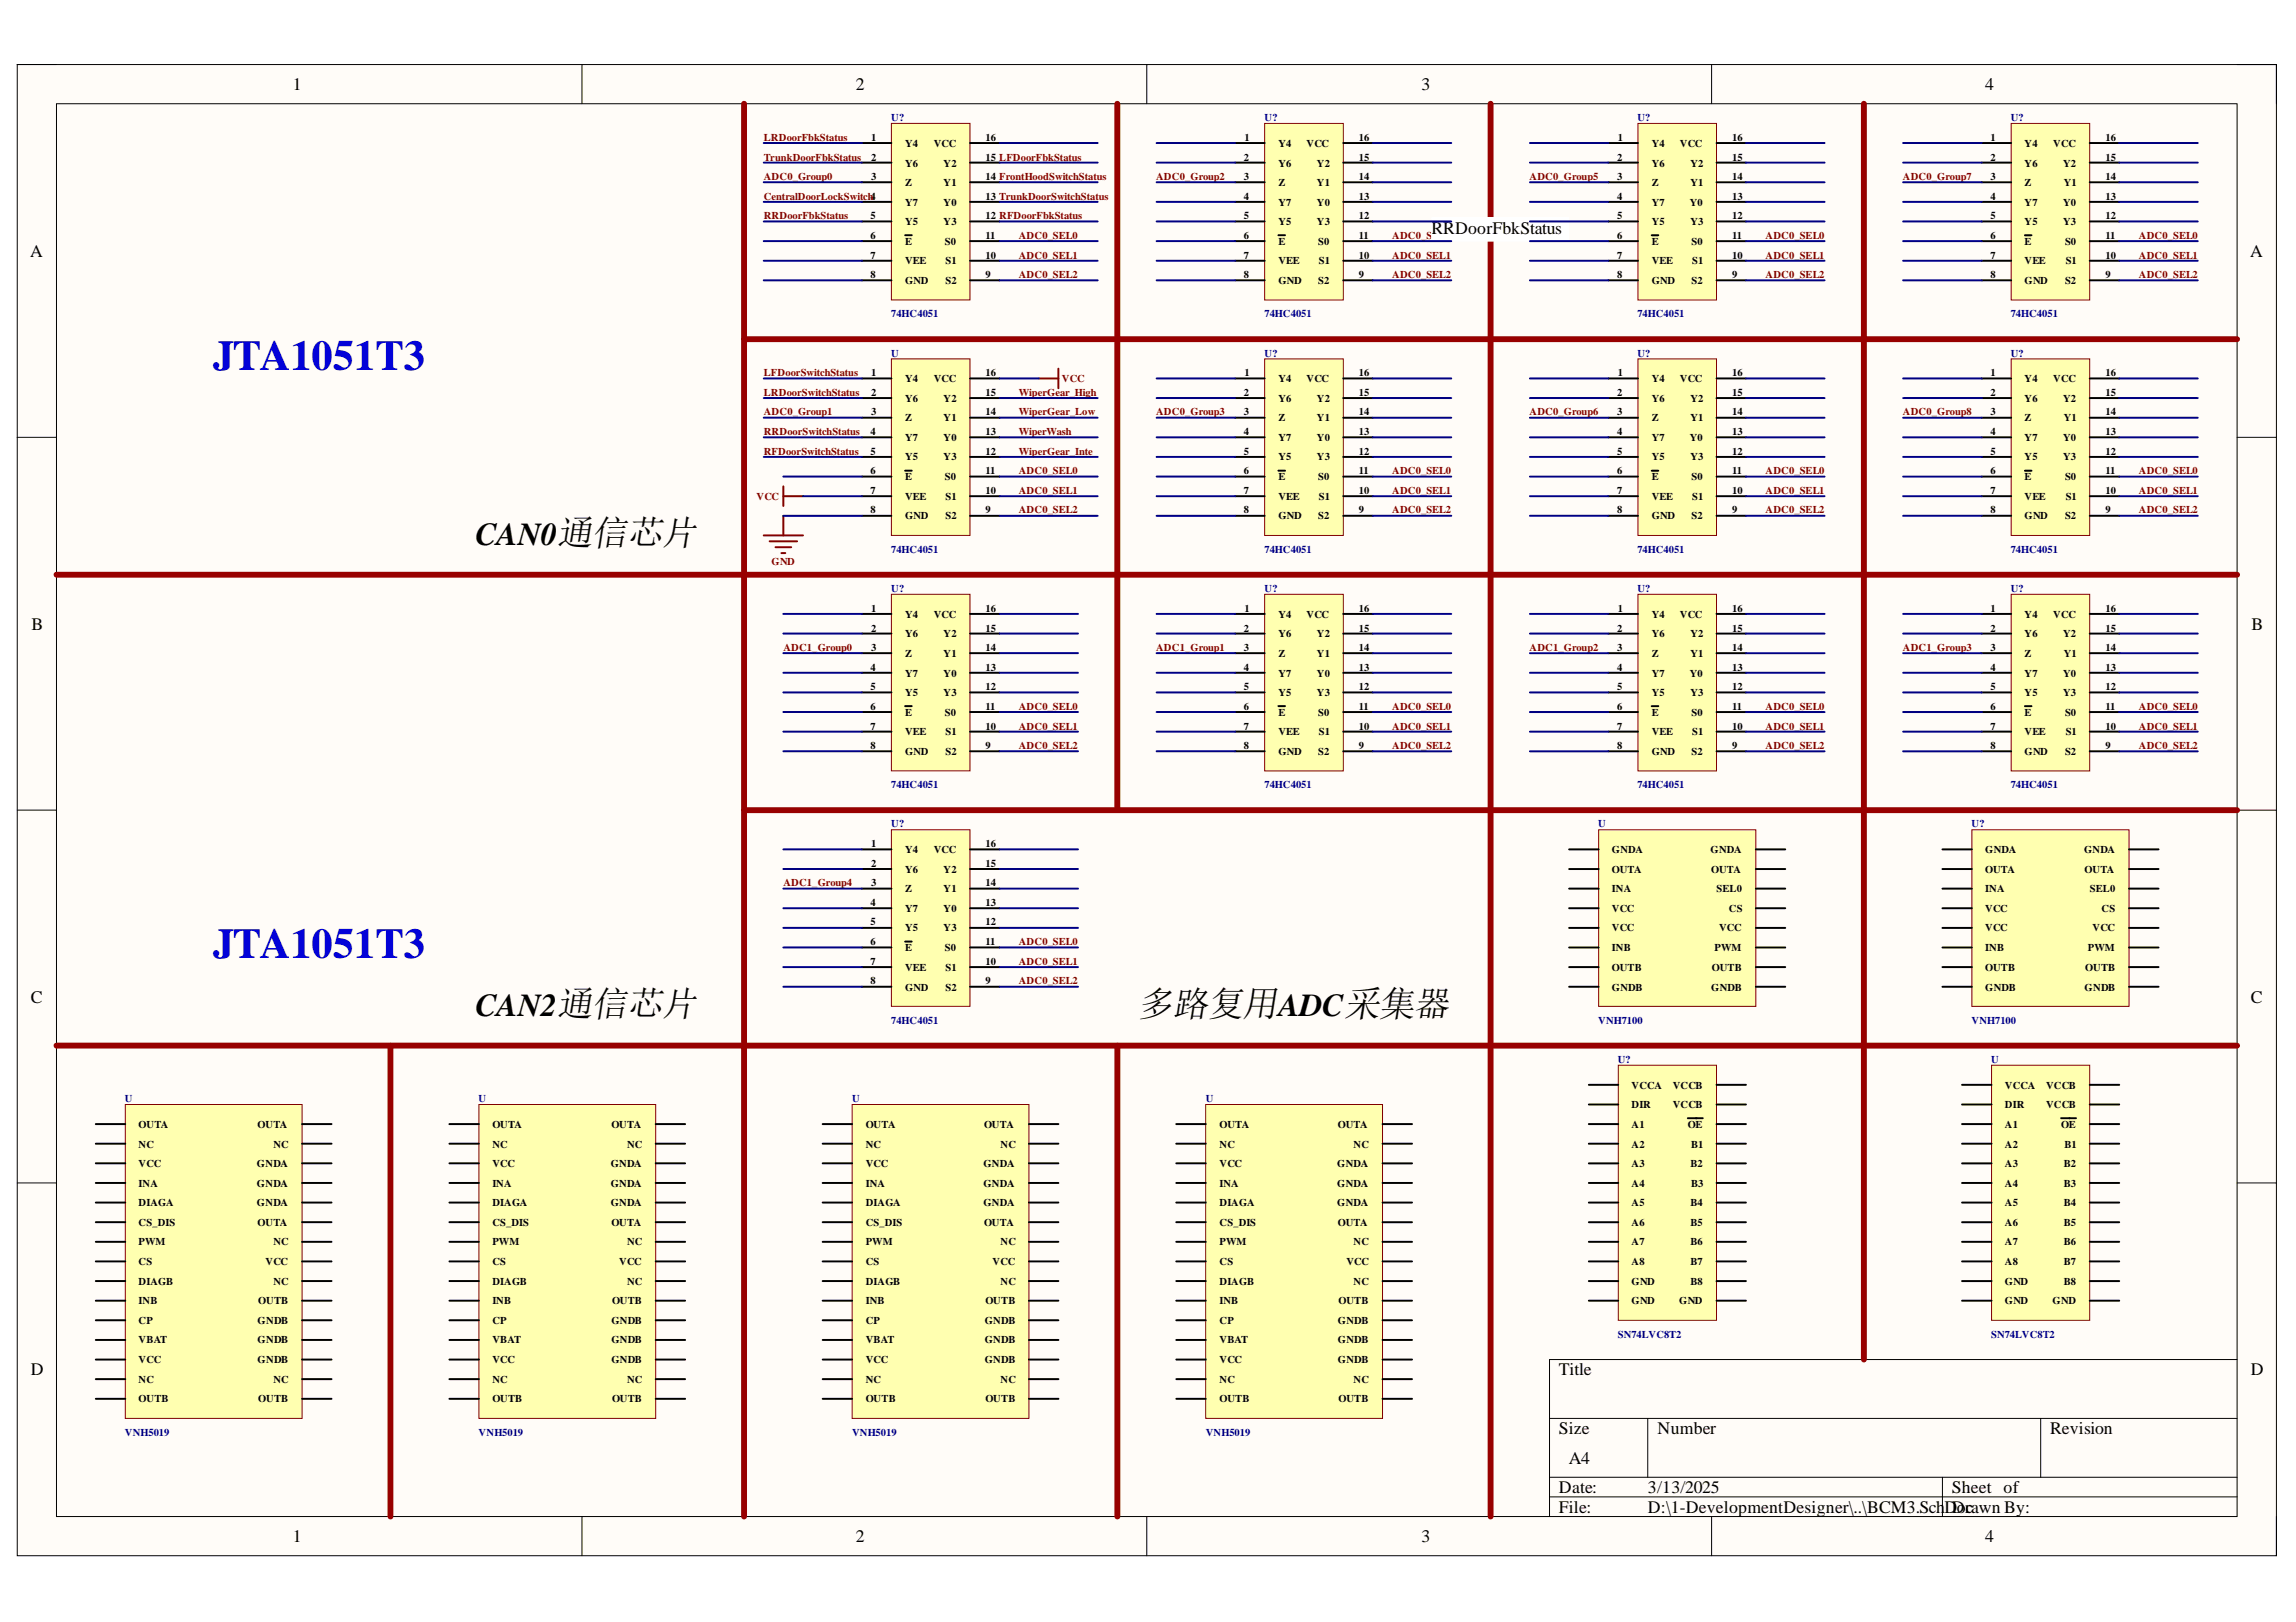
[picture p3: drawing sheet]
<svg xmlns="http://www.w3.org/2000/svg" width="297mm" height="210mm" viewBox="0 0 297 210" stroke-linecap="round" stroke-linejoin="round" font-family="sans-serif">
<defs><g id="words">
<g font-size="5.5" fill="#00f">
<text x="27.6" y="47.8">JTA1051T3</text>
<text x="27.6" y="124">JTA1051T3</text>
</g>
<text font-size="4.6" x="147.2" y="131.5">多路复用ADC采集器</text>
<g font-size="4.1">
<text x="61.5" y="70.6">CAN0通信芯片</text>
<text x="61.5" y="131.5">CAN2通信芯片</text>
</g>
<g font-size="2.3">
<text x="37.9" y="11.7">1</text>
<text x="110.7" y="11.7">2</text>
<text x="183.9" y="11.7">3</text>
<text x="256.8" y="11.7">4</text>
<text x="3.9" y="33.3">A</text>
<text x="185.2" y="30.3">RRDoorFbkStatus</text>
<text x="291.1" y="33.3">A</text>
<text x="4.1" y="81.5">B</text>
<text x="291.3" y="81.5">B</text>
<text x="4" y="129.7">C</text>
<text x="291.2" y="129.7">C</text>
<text x="4" y="178">D</text>
<text x="201.7" y="178">Title</text>
<text x="291.2" y="178">D</text>
<text x="201.7" y="185.6">Size</text>
<text x="214.5" y="185.6">Number</text>
<text x="265.2" y="185.6">Revision</text>
<text x="202.9" y="189.4">A4</text>
<text x="201.7" y="193.2">Date:</text>
<text x="201.7" y="195.7">File:</text>
<text x="213.2" y="193.2">3/13/2025</text>
<text x="213.2" y="195.7">D:\1-DevelopmentDesigner\..\BCM3.Sch</text>
<text x="251.6" y="195.7">DDorawn By:</text>
<text x="252.5" y="193.2">Sheet of</text>
<text x="254.3" y="195.7">c</text>
<text x="37.9" y="199.6">1</text>
<text x="110.7" y="199.6">2</text>
<text x="183.9" y="199.6">3</text>
<text x="256.8" y="199.6">4</text>
</g>
<g font-size="1.4" fill="#000080">
<text x="115.3" y="15.7">U?</text>
<text x="163.6" y="15.7">U?</text>
<text x="211.8" y="15.7">U?</text>
<text x="260.1" y="15.7">U?</text>
<text x="115.3" y="41.1">74HC4051</text>
<text x="163.6" y="41.1">74HC4051</text>
<text x="211.8" y="41.1">74HC4051</text>
<text x="260.1" y="41.1">74HC4051</text>
<text x="115.3" y="46.1">U</text>
<text x="163.6" y="46.1">U?</text>
<text x="211.8" y="46.1">U?</text>
<text x="260.1" y="46.1">U?</text>
<text x="115.3" y="71.6">74HC4051</text>
<text x="163.6" y="71.6">74HC4051</text>
<text x="211.8" y="71.6">74HC4051</text>
<text x="260.1" y="71.6">74HC4051</text>
<text x="115.3" y="76.7">U?</text>
<text x="163.6" y="76.7">U?</text>
<text x="211.8" y="76.7">U?</text>
<text x="260.1" y="76.7">U?</text>
<text x="115.3" y="102">74HC4051</text>
<text x="115.3" y="107.1">U?</text>
<text x="163.6" y="102">74HC4051</text>
<text x="206.8" y="107.1">U</text>
<text x="211.8" y="102">74HC4051</text>
<text x="255.1" y="107.1">U?</text>
<text x="260.1" y="102">74HC4051</text>
<text x="115.3" y="132.5">74HC4051</text>
<text x="206.8" y="132.5">VNH7100</text>
<text x="209.3" y="137.6">U?</text>
<text x="255.1" y="132.5">VNH7100</text>
<text x="257.6" y="137.6">U</text>
<text x="16.2" y="142.7">U</text>
<text x="61.9" y="142.7">U</text>
<text x="110.2" y="142.7">U</text>
<text x="156" y="142.7">U</text>
<text x="209.3" y="173.1">SN74LVC8T2</text>
<text x="257.6" y="173.1">SN74LVC8T2</text>
<text x="16.2" y="185.8">VNH5019</text>
<text x="61.9" y="185.8">VNH5019</text>
<text x="110.2" y="185.8">VNH5019</text>
<text x="156" y="185.8">VNH5019</text>
</g>
<g font-size="1.4" fill="#800000">
<text x="98.8" y="23.3">ADC0_Group0</text>
<text x="98.8" y="18.3">LRDoorFbkStatus</text>
<text x="98.8" y="20.8">TrunkDoorFbkStatus</text>
<text x="149.6" y="23.3">ADC0_Group2</text>
<text x="197.9" y="23.3">ADC0_Group5</text>
<text x="246.2" y="23.3">ADC0_Group7</text>
<text x="98.8" y="28.4">RRDoorFbkStatus</text>
<text x="98.8" y="25.9">CentralDoorLockSwitch4</text>
<text x="131.8" y="30.9">ADC0_SEL0</text>
<text x="131.8" y="33.5">ADC0_SEL1</text>
<text x="180.1" y="30.9">ADC0_SEL0</text>
<text x="180.1" y="33.5">ADC0_SEL1</text>
<text x="228.4" y="30.9">ADC0_SEL0</text>
<text x="228.4" y="33.5">ADC0_SEL1</text>
<text x="276.7" y="30.9">ADC0_SEL0</text>
<text x="276.7" y="33.5">ADC0_SEL1</text>
<text x="131.8" y="36">ADC0_SEL2</text>
<text x="180.1" y="36">ADC0_SEL2</text>
<text x="228.4" y="36">ADC0_SEL2</text>
<text x="276.7" y="36">ADC0_SEL2</text>
<text x="98.8" y="53.8">ADC0_Group1</text>
<text x="98.8" y="48.7">LFDoorSwitchStatus</text>
<text x="98.8" y="51.2">LRDoorSwitchStatus</text>
<text x="131.8" y="53.8">WiperGear_Low</text>
<text x="131.8" y="51.2">WiperGear_High</text>
<text x="137.4" y="49.4">VCC</text>
<text x="149.6" y="53.8">ADC0_Group3</text>
<text x="197.9" y="53.8">ADC0_Group6</text>
<text x="246.2" y="53.8">ADC0_Group8</text>
<text x="98.8" y="58.8">RFDoorSwitchStatus</text>
<text x="98.8" y="56.3">RRDoorSwitchStatus</text>
<text x="131.8" y="56.3">WiperWash</text>
<text x="131.8" y="58.8">WiperGear_Inte</text>
<text x="97.9" y="64.7">VCC</text>
<text x="131.8" y="61.4">ADC0_SEL0</text>
<text x="131.8" y="63.9">ADC0_SEL1</text>
<text x="180.1" y="61.4">ADC0_SEL0</text>
<text x="180.1" y="63.9">ADC0_SEL1</text>
<text x="228.4" y="61.4">ADC0_SEL0</text>
<text x="228.4" y="63.9">ADC0_SEL1</text>
<text x="276.7" y="61.4">ADC0_SEL0</text>
<text x="276.7" y="63.9">ADC0_SEL1</text>
<text x="131.8" y="66.4">ADC0_SEL2</text>
<text x="180.1" y="66.4">ADC0_SEL2</text>
<text x="228.4" y="66.4">ADC0_SEL2</text>
<text x="276.7" y="66.4">ADC0_SEL2</text>
<text x="99.8" y="73.1">GND</text>
<text x="101.3" y="84.3">ADC1_Group0</text>
<text x="149.6" y="84.3">ADC1_Group1</text>
<text x="197.9" y="84.3">ADC1_Group2</text>
<text x="246.2" y="84.3">ADC1_Group3</text>
<text x="131.8" y="91.9">ADC0_SEL0</text>
<text x="131.8" y="94.4">ADC0_SEL1</text>
<text x="180.1" y="91.9">ADC0_SEL0</text>
<text x="180.1" y="94.4">ADC0_SEL1</text>
<text x="228.4" y="91.9">ADC0_SEL0</text>
<text x="228.4" y="94.4">ADC0_SEL1</text>
<text x="276.7" y="91.9">ADC0_SEL0</text>
<text x="276.7" y="94.4">ADC0_SEL1</text>
<text x="131.8" y="96.9">ADC0_SEL2</text>
<text x="180.1" y="96.9">ADC0_SEL2</text>
<text x="228.4" y="96.9">ADC0_SEL2</text>
<text x="276.7" y="96.9">ADC0_SEL2</text>
<text x="101.3" y="114.7">ADC1_Group4</text>
<text x="131.8" y="122.3">ADC0_SEL0</text>
<text x="131.8" y="124.8">ADC0_SEL1</text>
<text x="131.8" y="127.4">ADC0_SEL2</text>
</g>
<g font-size="1.4">
<text x="112.7" y="18.3">1</text>
<text x="112.7" y="20.8">2</text>
<text x="112.7" y="23.3">3</text>
<text x="117.1" y="19">Y4</text>
<text x="117.1" y="21.6">Y6</text>
<text x="120.8" y="19">VCC</text>
<text x="122.1" y="21.6">Y2</text>
<text x="127.5" y="23.3">14 FrontHoodSwitchStatus</text>
<text x="127.5" y="20.8">15 LFDoorFbkStatus</text>
<text x="127.5" y="18.3">16</text>
<text x="160.9" y="20.8">2</text>
<text x="160.9" y="23.3">3</text>
<text x="161" y="18.3">1</text>
<text x="165.4" y="19">Y4</text>
<text x="165.4" y="21.6">Y6</text>
<text x="169" y="19">VCC</text>
<text x="170.4" y="21.6">Y2</text>
<text x="175.8" y="23.3">14</text>
<text x="175.8" y="20.8">15</text>
<text x="175.8" y="18.3">16</text>
<text x="209.2" y="20.8">2</text>
<text x="209.2" y="23.3">3</text>
<text x="209.3" y="18.3">1</text>
<text x="213.7" y="19">Y4</text>
<text x="213.7" y="21.6">Y6</text>
<text x="217.3" y="19">VCC</text>
<text x="218.7" y="21.6">Y2</text>
<text x="224.1" y="23.3">14</text>
<text x="224.1" y="20.8">15</text>
<text x="224.1" y="18.3">16</text>
<text x="257.5" y="18.3">1</text>
<text x="257.5" y="20.8">2</text>
<text x="257.5" y="23.3">3</text>
<text x="261.9" y="19">Y4</text>
<text x="261.9" y="21.6">Y6</text>
<text x="265.6" y="19">VCC</text>
<text x="266.9" y="21.6">Y2</text>
<text x="272.4" y="23.3">14</text>
<text x="272.4" y="20.8">15</text>
<text x="272.4" y="18.3">16</text>
<text x="112.6" y="28.4">5</text>
<text x="117.1" y="24.1">Z</text>
<text x="117.1" y="26.6">Y7</text>
<text x="117.1" y="29.2">Y5</text>
<text x="122.1" y="29.2">Y3</text>
<text x="122.1" y="26.6">Y0</text>
<text x="122.1" y="24.1">Y1</text>
<text x="127.5" y="28.4">12 RFDoorFbkStatus</text>
<text x="127.5" y="25.9">13 TrunkDoorSwitchStatus</text>
<text x="160.9" y="25.9">4</text>
<text x="160.9" y="28.4">5</text>
<text x="165.4" y="24.1">Z</text>
<text x="165.4" y="26.6">Y7</text>
<text x="165.4" y="29.2">Y5</text>
<text x="170.4" y="29.2">Y3</text>
<text x="170.4" y="26.6">Y0</text>
<text x="170.4" y="24.1">Y1</text>
<text x="175.8" y="28.4">12</text>
<text x="175.8" y="25.9">13</text>
<text x="209.2" y="25.9">4</text>
<text x="209.2" y="28.4">5</text>
<text x="213.7" y="24.1">Z</text>
<text x="213.7" y="26.6">Y7</text>
<text x="213.7" y="29.2">Y5</text>
<text x="218.6" y="26.6">Y0</text>
<text x="218.7" y="29.2">Y3</text>
<text x="218.7" y="24.1">Y1</text>
<text x="224.1" y="28.4">12</text>
<text x="224.1" y="25.9">13</text>
<text x="257.5" y="25.9">4</text>
<text x="257.5" y="28.4">5</text>
<text x="261.9" y="24.1">Z</text>
<text x="261.9" y="26.6">Y7</text>
<text x="261.9" y="29.2">Y5</text>
<text x="266.9" y="29.2">Y3</text>
<text x="266.9" y="26.6">Y0</text>
<text x="267" y="24.1">Y1</text>
<text x="272.4" y="28.4">12</text>
<text x="272.4" y="25.9">13</text>
<text x="112.6" y="30.9">6</text>
<text x="112.6" y="33.5">7</text>
<text x="117.1" y="31.7">E</text>
<text x="117.1" y="34.2">VEE</text>
<text x="122.2" y="31.7">S0</text>
<text x="122.3" y="34.2">S1</text>
<text x="127.5" y="33.5">10</text>
<text x="127.5" y="30.9">11</text>
<text x="160.9" y="30.9">6</text>
<text x="160.9" y="33.5">7</text>
<text x="165.4" y="31.7">E</text>
<text x="165.4" y="34.2">VEE</text>
<text x="170.5" y="31.7">S0</text>
<text x="170.6" y="34.2">S1</text>
<text x="175.8" y="33.5">10</text>
<text x="175.8" y="30.9">11</text>
<text x="209.2" y="30.9">6</text>
<text x="209.2" y="33.5">7</text>
<text x="213.7" y="31.7">E</text>
<text x="213.7" y="34.2">VEE</text>
<text x="218.9" y="31.7">S0</text>
<text x="218.9" y="34.2">S1</text>
<text x="224.1" y="33.5">10</text>
<text x="224.1" y="30.9">11</text>
<text x="257.5" y="30.9">6</text>
<text x="257.5" y="33.5">7</text>
<text x="261.9" y="31.7">E</text>
<text x="261.9" y="34.2">VEE</text>
<text x="267.2" y="31.7">S0</text>
<text x="267.2" y="34.2">S1</text>
<text x="272.4" y="33.5">10</text>
<text x="272.4" y="30.9">11</text>
<text x="112.6" y="36">8</text>
<text x="117.1" y="36.8">GND</text>
<text x="122.3" y="36.8">S2</text>
<text x="127.5" y="36">9</text>
<text x="160.9" y="36">8</text>
<text x="165.4" y="36.8">GND</text>
<text x="170.5" y="36.8">S2</text>
<text x="175.8" y="36">9</text>
<text x="209.2" y="36">8</text>
<text x="213.7" y="36.8">GND</text>
<text x="218.9" y="36.8">S2</text>
<text x="224.1" y="36">9</text>
<text x="257.5" y="36">8</text>
<text x="261.9" y="36.8">GND</text>
<text x="267.2" y="36.8">S2</text>
<text x="272.4" y="36">9</text>
<text x="112.7" y="48.7">1</text>
<text x="112.7" y="51.2">2</text>
<text x="112.7" y="53.8">3</text>
<text x="117.1" y="49.4">Y4</text>
<text x="117.1" y="52">Y6</text>
<text x="120.8" y="49.4">VCC</text>
<text x="122.1" y="52">Y2</text>
<text x="127.5" y="53.8">14</text>
<text x="127.5" y="51.2">15</text>
<text x="127.5" y="48.7">16</text>
<text x="160.9" y="51.2">2</text>
<text x="160.9" y="53.8">3</text>
<text x="161" y="48.7">1</text>
<text x="165.4" y="49.4">Y4</text>
<text x="165.4" y="52">Y6</text>
<text x="169" y="49.4">VCC</text>
<text x="170.4" y="52">Y2</text>
<text x="175.8" y="53.8">14</text>
<text x="175.8" y="51.2">15</text>
<text x="175.8" y="48.7">16</text>
<text x="209.2" y="51.2">2</text>
<text x="209.2" y="53.8">3</text>
<text x="209.3" y="48.7">1</text>
<text x="213.7" y="49.4">Y4</text>
<text x="213.7" y="52">Y6</text>
<text x="217.3" y="49.4">VCC</text>
<text x="218.7" y="52">Y2</text>
<text x="224.1" y="53.8">14</text>
<text x="224.1" y="51.2">15</text>
<text x="224.1" y="48.7">16</text>
<text x="257.5" y="48.7">1</text>
<text x="257.5" y="51.2">2</text>
<text x="257.5" y="53.8">3</text>
<text x="261.9" y="49.4">Y4</text>
<text x="261.9" y="52">Y6</text>
<text x="265.6" y="49.4">VCC</text>
<text x="266.9" y="52">Y2</text>
<text x="272.4" y="53.8">14</text>
<text x="272.4" y="51.2">15</text>
<text x="272.4" y="48.7">16</text>
<text x="112.6" y="56.3">4</text>
<text x="112.6" y="58.8">5</text>
<text x="117.1" y="54.5">Z</text>
<text x="117.1" y="57">Y7</text>
<text x="117.1" y="59.6">Y5</text>
<text x="122.1" y="59.6">Y3</text>
<text x="122.1" y="57">Y0</text>
<text x="122.1" y="54.5">Y1</text>
<text x="127.5" y="58.8">12</text>
<text x="127.5" y="56.3">13</text>
<text x="160.9" y="56.3">4</text>
<text x="160.9" y="58.8">5</text>
<text x="165.4" y="54.5">Z</text>
<text x="165.4" y="57">Y7</text>
<text x="165.4" y="59.6">Y5</text>
<text x="170.4" y="59.6">Y3</text>
<text x="170.4" y="57">Y0</text>
<text x="170.4" y="54.5">Y1</text>
<text x="175.8" y="58.8">12</text>
<text x="175.8" y="56.3">13</text>
<text x="209.2" y="56.3">4</text>
<text x="209.2" y="58.8">5</text>
<text x="213.7" y="54.5">Z</text>
<text x="213.7" y="57">Y7</text>
<text x="213.7" y="59.6">Y5</text>
<text x="218.6" y="57">Y0</text>
<text x="218.7" y="59.6">Y3</text>
<text x="218.7" y="54.5">Y1</text>
<text x="224.1" y="58.8">12</text>
<text x="224.1" y="56.3">13</text>
<text x="257.5" y="56.3">4</text>
<text x="257.5" y="58.8">5</text>
<text x="261.9" y="54.5">Z</text>
<text x="261.9" y="57">Y7</text>
<text x="261.9" y="59.6">Y5</text>
<text x="266.9" y="59.6">Y3</text>
<text x="266.9" y="57">Y0</text>
<text x="267" y="54.5">Y1</text>
<text x="272.4" y="58.8">12</text>
<text x="272.4" y="56.3">13</text>
<text x="112.6" y="61.4">6</text>
<text x="112.6" y="63.9">7</text>
<text x="117.1" y="62.1">E</text>
<text x="117.1" y="64.7">VEE</text>
<text x="122.2" y="62.1">S0</text>
<text x="122.3" y="64.7">S1</text>
<text x="127.5" y="63.9">10</text>
<text x="127.5" y="61.4">11</text>
<text x="160.9" y="61.4">6</text>
<text x="160.9" y="63.9">7</text>
<text x="165.4" y="62.1">E</text>
<text x="165.4" y="64.7">VEE</text>
<text x="170.5" y="62.1">S0</text>
<text x="170.6" y="64.7">S1</text>
<text x="175.8" y="63.9">10</text>
<text x="175.8" y="61.4">11</text>
<text x="209.2" y="61.4">6</text>
<text x="209.2" y="63.9">7</text>
<text x="213.7" y="62.1">E</text>
<text x="213.7" y="64.7">VEE</text>
<text x="218.9" y="62.1">S0</text>
<text x="218.9" y="64.7">S1</text>
<text x="224.1" y="63.9">10</text>
<text x="224.1" y="61.4">11</text>
<text x="257.5" y="61.4">6</text>
<text x="257.5" y="63.9">7</text>
<text x="261.9" y="62.1">E</text>
<text x="261.9" y="64.7">VEE</text>
<text x="267.2" y="62.1">S0</text>
<text x="267.2" y="64.7">S1</text>
<text x="272.4" y="63.9">10</text>
<text x="272.4" y="61.4">11</text>
<text x="112.6" y="66.4">8</text>
<text x="117.1" y="67.2">GND</text>
<text x="122.3" y="67.2">S2</text>
<text x="127.5" y="66.4">9</text>
<text x="160.9" y="66.4">8</text>
<text x="165.4" y="67.2">GND</text>
<text x="170.5" y="67.2">S2</text>
<text x="175.8" y="66.4">9</text>
<text x="209.2" y="66.4">8</text>
<text x="213.7" y="67.2">GND</text>
<text x="218.9" y="67.2">S2</text>
<text x="224.1" y="66.4">9</text>
<text x="257.5" y="66.4">8</text>
<text x="261.9" y="67.2">GND</text>
<text x="267.2" y="67.2">S2</text>
<text x="272.4" y="66.4">9</text>
<text x="112.7" y="79.2">1</text>
<text x="112.7" y="81.7">2</text>
<text x="117.1" y="80">Y4</text>
<text x="117.1" y="82.5">Y6</text>
<text x="120.8" y="80">VCC</text>
<text x="122.1" y="82.5">Y2</text>
<text x="127.5" y="81.7">15</text>
<text x="127.5" y="79.2">16</text>
<text x="160.9" y="81.7">2</text>
<text x="161" y="79.2">1</text>
<text x="165.4" y="80">Y4</text>
<text x="165.4" y="82.5">Y6</text>
<text x="169" y="80">VCC</text>
<text x="170.4" y="82.5">Y2</text>
<text x="175.8" y="81.7">15</text>
<text x="175.8" y="79.2">16</text>
<text x="209.2" y="81.7">2</text>
<text x="209.3" y="79.2">1</text>
<text x="213.7" y="80">Y4</text>
<text x="213.7" y="82.5">Y6</text>
<text x="217.3" y="80">VCC</text>
<text x="218.7" y="82.5">Y2</text>
<text x="224.1" y="81.7">15</text>
<text x="224.1" y="79.2">16</text>
<text x="257.5" y="79.2">1</text>
<text x="257.5" y="81.7">2</text>
<text x="261.9" y="80">Y4</text>
<text x="261.9" y="82.5">Y6</text>
<text x="265.6" y="80">VCC</text>
<text x="266.9" y="82.5">Y2</text>
<text x="272.4" y="81.7">15</text>
<text x="272.4" y="79.2">16</text>
<text x="112.6" y="86.8">4</text>
<text x="112.6" y="89.3">5</text>
<text x="112.7" y="84.3">3</text>
<text x="117.1" y="85">Z</text>
<text x="117.1" y="87.6">Y7</text>
<text x="122.1" y="87.6">Y0</text>
<text x="122.1" y="85">Y1</text>
<text x="127.5" y="89.3">12</text>
<text x="127.5" y="86.8">13</text>
<text x="127.5" y="84.3">14</text>
<text x="160.9" y="84.3">3</text>
<text x="160.9" y="86.8">4</text>
<text x="160.9" y="89.3">5</text>
<text x="165.4" y="85">Z</text>
<text x="165.4" y="87.6">Y7</text>
<text x="170.4" y="87.6">Y0</text>
<text x="170.4" y="85">Y1</text>
<text x="175.8" y="89.3">12</text>
<text x="175.8" y="86.8">13</text>
<text x="175.8" y="84.3">14</text>
<text x="209.2" y="84.3">3</text>
<text x="209.2" y="86.8">4</text>
<text x="209.2" y="89.3">5</text>
<text x="213.7" y="85">Z</text>
<text x="213.7" y="87.6">Y7</text>
<text x="218.6" y="87.6">Y0</text>
<text x="218.7" y="85">Y1</text>
<text x="224.1" y="89.3">12</text>
<text x="224.1" y="86.8">13</text>
<text x="224.1" y="84.3">14</text>
<text x="257.5" y="84.3">3</text>
<text x="257.5" y="86.8">4</text>
<text x="257.5" y="89.3">5</text>
<text x="261.9" y="85">Z</text>
<text x="261.9" y="87.6">Y7</text>
<text x="266.9" y="87.6">Y0</text>
<text x="267" y="85">Y1</text>
<text x="272.4" y="89.3">12</text>
<text x="272.4" y="86.8">13</text>
<text x="272.4" y="84.3">14</text>
<text x="112.6" y="91.9">6</text>
<text x="112.6" y="94.4">7</text>
<text x="117.1" y="90.1">Y5</text>
<text x="117.1" y="92.6">E</text>
<text x="117.1" y="95.2">VEE</text>
<text x="122.1" y="90.1">Y3</text>
<text x="122.2" y="92.6">S0</text>
<text x="122.3" y="95.2">S1</text>
<text x="127.5" y="94.4">10</text>
<text x="127.5" y="91.9">11</text>
<text x="160.9" y="91.9">6</text>
<text x="160.9" y="94.4">7</text>
<text x="165.4" y="90.1">Y5</text>
<text x="165.4" y="92.6">E</text>
<text x="165.4" y="95.2">VEE</text>
<text x="170.4" y="90.1">Y3</text>
<text x="170.5" y="92.6">S0</text>
<text x="170.6" y="95.2">S1</text>
<text x="175.8" y="94.4">10</text>
<text x="175.8" y="91.9">11</text>
<text x="209.2" y="91.9">6</text>
<text x="209.2" y="94.4">7</text>
<text x="213.7" y="90.1">Y5</text>
<text x="213.7" y="92.6">E</text>
<text x="213.7" y="95.2">VEE</text>
<text x="218.7" y="90.1">Y3</text>
<text x="218.9" y="92.6">S0</text>
<text x="218.9" y="95.2">S1</text>
<text x="224.1" y="94.4">10</text>
<text x="224.1" y="91.9">11</text>
<text x="257.5" y="91.9">6</text>
<text x="257.5" y="94.4">7</text>
<text x="261.9" y="90.1">Y5</text>
<text x="261.9" y="92.6">E</text>
<text x="261.9" y="95.2">VEE</text>
<text x="266.9" y="90.1">Y3</text>
<text x="267.2" y="92.6">S0</text>
<text x="267.2" y="95.2">S1</text>
<text x="272.4" y="94.4">10</text>
<text x="272.4" y="91.9">11</text>
<text x="112.6" y="96.9">8</text>
<text x="117.1" y="97.7">GND</text>
<text x="122.3" y="97.7">S2</text>
<text x="127.5" y="96.9">9</text>
<text x="160.9" y="96.9">8</text>
<text x="165.4" y="97.7">GND</text>
<text x="170.5" y="97.7">S2</text>
<text x="175.8" y="96.9">9</text>
<text x="209.2" y="96.9">8</text>
<text x="213.7" y="97.7">GND</text>
<text x="218.9" y="97.7">S2</text>
<text x="224.1" y="96.9">9</text>
<text x="257.5" y="96.9">8</text>
<text x="261.9" y="97.7">GND</text>
<text x="267.2" y="97.7">S2</text>
<text x="272.4" y="96.9">9</text>
<text x="112.7" y="109.6">1</text>
<text x="112.7" y="112.2">2</text>
<text x="117.1" y="110.4">Y4</text>
<text x="117.1" y="112.9">Y6</text>
<text x="120.8" y="110.4">VCC</text>
<text x="122.1" y="112.9">Y2</text>
<text x="127.5" y="112.2">15</text>
<text x="127.5" y="109.6">16</text>
<text x="208.5" y="110.4">GNDA</text>
<text x="208.5" y="112.9">OUTA</text>
<text x="221.3" y="110.4">GNDA</text>
<text x="221.4" y="112.9">OUTA</text>
<text x="256.8" y="110.4">GNDA</text>
<text x="256.8" y="112.9">OUTA</text>
<text x="269.6" y="110.4">GNDA</text>
<text x="269.7" y="112.9">OUTA</text>
<text x="112.6" y="117.2">4</text>
<text x="112.6" y="119.8">5</text>
<text x="112.7" y="114.7">3</text>
<text x="117.1" y="115.5">Z</text>
<text x="117.1" y="118">Y7</text>
<text x="122.1" y="118">Y0</text>
<text x="122.1" y="115.5">Y1</text>
<text x="127.5" y="119.8">12</text>
<text x="127.5" y="117.2">13</text>
<text x="127.5" y="114.7">14</text>
<text x="208.5" y="115.5">INA</text>
<text x="208.5" y="118">VCC</text>
<text x="222.1" y="115.5">SEL0</text>
<text x="223.7" y="118">CS</text>
<text x="256.8" y="115.5">INA</text>
<text x="256.8" y="118">VCC</text>
<text x="270.4" y="115.5">SEL0</text>
<text x="271.9" y="118">CS</text>
<text x="112.6" y="122.3">6</text>
<text x="112.6" y="124.8">7</text>
<text x="117.1" y="120.5">Y5</text>
<text x="117.1" y="123.1">E</text>
<text x="117.1" y="125.6">VEE</text>
<text x="122.1" y="120.5">Y3</text>
<text x="122.2" y="123.1">S0</text>
<text x="122.3" y="125.6">S1</text>
<text x="127.5" y="124.8">10</text>
<text x="127.5" y="122.3">11</text>
<text x="208.5" y="120.5">VCC</text>
<text x="208.5" y="123.1">INB</text>
<text x="208.5" y="125.6">OUTB</text>
<text x="221.5" y="125.6">OUTB</text>
<text x="221.8" y="123.1">PWM</text>
<text x="222.4" y="120.5">VCC</text>
<text x="256.8" y="120.5">VCC</text>
<text x="256.8" y="123.1">INB</text>
<text x="256.8" y="125.6">OUTB</text>
<text x="269.8" y="125.6">OUTB</text>
<text x="270.1" y="123.1">PWM</text>
<text x="270.7" y="120.5">VCC</text>
<text x="112.6" y="127.4">8</text>
<text x="117.1" y="128.2">GND</text>
<text x="122.3" y="128.2">S2</text>
<text x="127.5" y="127.4">9</text>
<text x="208.5" y="128.2">GNDB</text>
<text x="221.4" y="128.2">GNDB</text>
<text x="256.8" y="128.2">GNDB</text>
<text x="269.7" y="128.2">GNDB</text>
<text x="211.1" y="140.9">VCCA</text>
<text x="211.1" y="143.4">DIR</text>
<text x="216.4" y="143.4">VCCB</text>
<text x="216.4" y="140.9">VCCB</text>
<text x="259.4" y="140.9">VCCA</text>
<text x="259.4" y="143.4">DIR</text>
<text x="264.7" y="143.4">VCCB</text>
<text x="264.7" y="140.9">VCCB</text>
<text x="17.9" y="146">OUTA</text>
<text x="17.9" y="148.5">NC</text>
<text x="33.3" y="146">OUTA</text>
<text x="35.4" y="148.5">NC</text>
<text x="63.7" y="146">OUTA</text>
<text x="63.7" y="148.5">NC</text>
<text x="79.1" y="146">OUTA</text>
<text x="81.1" y="148.5">NC</text>
<text x="112" y="146">OUTA</text>
<text x="112" y="148.5">NC</text>
<text x="127.3" y="146">OUTA</text>
<text x="129.4" y="148.5">NC</text>
<text x="157.8" y="146">OUTA</text>
<text x="157.8" y="148.5">NC</text>
<text x="173.1" y="146">OUTA</text>
<text x="175.1" y="148.5">NC</text>
<text x="211.1" y="146">A1</text>
<text x="211.1" y="148.5">A2</text>
<text x="218.3" y="146">OE</text>
<text x="218.8" y="148.5">B1</text>
<text x="259.4" y="146">A1</text>
<text x="259.4" y="148.5">A2</text>
<text x="266.7" y="146">OE</text>
<text x="267.1" y="148.5">B1</text>
<text x="17.9" y="151">VCC</text>
<text x="17.9" y="153.6">INA</text>
<text x="33.2" y="153.6">GNDA</text>
<text x="33.2" y="151">GNDA</text>
<text x="63.7" y="151">VCC</text>
<text x="63.7" y="153.6">INA</text>
<text x="79" y="153.6">GNDA</text>
<text x="79" y="151">GNDA</text>
<text x="112" y="151">VCC</text>
<text x="112" y="153.6">INA</text>
<text x="127.2" y="153.6">GNDA</text>
<text x="127.2" y="151">GNDA</text>
<text x="157.8" y="151">VCC</text>
<text x="157.8" y="153.6">INA</text>
<text x="173" y="153.6">GNDA</text>
<text x="173" y="151">GNDA</text>
<text x="211.1" y="151">A3</text>
<text x="211.1" y="153.6">A4</text>
<text x="218.7" y="151">B2</text>
<text x="218.8" y="153.6">B3</text>
<text x="259.4" y="151">A3</text>
<text x="259.4" y="153.6">A4</text>
<text x="267" y="153.6">B3</text>
<text x="267" y="151">B2</text>
<text x="17.9" y="156.1">DIAGA</text>
<text x="17.9" y="158.6">CS_DIS</text>
<text x="17.9" y="161.2">PWM</text>
<text x="33.2" y="156.1">GNDA</text>
<text x="33.3" y="158.6">OUTA</text>
<text x="35.4" y="161.2">NC</text>
<text x="63.7" y="156.1">DIAGA</text>
<text x="63.7" y="158.6">CS_DIS</text>
<text x="63.7" y="161.2">PWM</text>
<text x="79" y="156.1">GNDA</text>
<text x="79.1" y="158.6">OUTA</text>
<text x="81.1" y="161.2">NC</text>
<text x="112" y="156.1">DIAGA</text>
<text x="112" y="158.6">CS_DIS</text>
<text x="112" y="161.2">PWM</text>
<text x="127.2" y="156.1">GNDA</text>
<text x="127.3" y="158.6">OUTA</text>
<text x="129.4" y="161.2">NC</text>
<text x="157.8" y="156.1">DIAGA</text>
<text x="157.8" y="158.6">CS_DIS</text>
<text x="157.8" y="161.2">PWM</text>
<text x="173" y="156.1">GNDA</text>
<text x="173.1" y="158.6">OUTA</text>
<text x="175.1" y="161.2">NC</text>
<text x="211.1" y="156.1">A5</text>
<text x="211.1" y="158.6">A6</text>
<text x="211.1" y="161.2">A7</text>
<text x="218.7" y="161.2">B6</text>
<text x="218.7" y="158.6">B5</text>
<text x="218.7" y="156.1">B4</text>
<text x="259.4" y="156.1">A5</text>
<text x="259.4" y="158.6">A6</text>
<text x="259.4" y="161.2">A7</text>
<text x="267" y="161.2">B6</text>
<text x="267" y="158.6">B5</text>
<text x="267" y="156.1">B4</text>
<text x="17.9" y="163.7">CS</text>
<text x="17.9" y="166.3">DIAGB</text>
<text x="34.3" y="163.7">VCC</text>
<text x="35.4" y="166.3">NC</text>
<text x="63.7" y="163.7">CS</text>
<text x="63.7" y="166.3">DIAGB</text>
<text x="80.1" y="163.7">VCC</text>
<text x="81.1" y="166.3">NC</text>
<text x="112" y="163.7">CS</text>
<text x="112" y="166.3">DIAGB</text>
<text x="128.4" y="163.7">VCC</text>
<text x="129.4" y="166.3">NC</text>
<text x="157.8" y="163.7">CS</text>
<text x="157.8" y="166.3">DIAGB</text>
<text x="174.2" y="163.7">VCC</text>
<text x="175.1" y="166.3">NC</text>
<text x="211.1" y="163.7">A8</text>
<text x="211.1" y="166.3">GND</text>
<text x="218.7" y="166.3">B8</text>
<text x="218.7" y="163.7">B7</text>
<text x="259.4" y="163.7">A8</text>
<text x="259.4" y="166.3">GND</text>
<text x="267" y="166.3">B8</text>
<text x="267" y="163.7">B7</text>
<text x="17.9" y="168.8">INB</text>
<text x="17.9" y="171.3">CP</text>
<text x="17.9" y="173.9">VBAT</text>
<text x="33.3" y="173.9">GNDB</text>
<text x="33.3" y="171.3">GNDB</text>
<text x="33.4" y="168.8">OUTB</text>
<text x="63.7" y="168.8">INB</text>
<text x="63.7" y="171.3">CP</text>
<text x="63.7" y="173.9">VBAT</text>
<text x="79.1" y="173.9">GNDB</text>
<text x="79.1" y="171.3">GNDB</text>
<text x="79.2" y="168.8">OUTB</text>
<text x="112" y="168.8">INB</text>
<text x="112" y="171.3">CP</text>
<text x="112" y="173.9">VBAT</text>
<text x="127.4" y="173.9">GNDB</text>
<text x="127.4" y="171.3">GNDB</text>
<text x="127.5" y="168.8">OUTB</text>
<text x="157.8" y="168.8">INB</text>
<text x="157.8" y="171.3">CP</text>
<text x="157.8" y="173.9">VBAT</text>
<text x="173.1" y="173.9">GNDB</text>
<text x="173.1" y="171.3">GNDB</text>
<text x="173.2" y="168.8">OUTB</text>
<text x="211.1" y="168.8">GND</text>
<text x="217.2" y="168.8">GND</text>
<text x="259.4" y="168.8">GND</text>
<text x="265.6" y="168.8">GND</text>
<text x="17.9" y="176.4">VCC</text>
<text x="17.9" y="178.9">NC</text>
<text x="33.3" y="176.4">GNDB</text>
<text x="35.4" y="178.9">NC</text>
<text x="63.7" y="176.4">VCC</text>
<text x="63.7" y="178.9">NC</text>
<text x="79.1" y="176.4">GNDB</text>
<text x="81.1" y="178.9">NC</text>
<text x="112" y="176.4">VCC</text>
<text x="112" y="178.9">NC</text>
<text x="127.4" y="176.4">GNDB</text>
<text x="129.4" y="178.9">NC</text>
<text x="157.8" y="176.4">VCC</text>
<text x="157.8" y="178.9">NC</text>
<text x="173.1" y="176.4">GNDB</text>
<text x="175.1" y="178.9">NC</text>
<text x="17.9" y="181.5">OUTB</text>
<text x="33.4" y="181.5">OUTB</text>
<text x="63.7" y="181.5">OUTB</text>
<text x="79.2" y="181.5">OUTB</text>
<text x="112" y="181.5">OUTB</text>
<text x="127.5" y="181.5">OUTB</text>
<text x="157.8" y="181.5">OUTB</text>
<text x="173.2" y="181.5">OUTB</text>
</g>
</g></defs>
<path d="M2.2 8.4h292.3v192.9h-292.3z" fill-rule="evenodd" fill="#fffcf8"/>
<path d="M2.2 8.4h292.3v192.9h-292.3z" fill="none" stroke="#000" stroke-width=".13"/>
<path d="M7.3 13.4h282.1v182.9h-282.1z" fill-rule="evenodd" fill="#fffcf8"/>
<g fill="none" stroke="#000" stroke-width=".13">
<path d="M2.2 8.3h5.1M7.3 13.4h282.1v182.9h-282.1zM75.3 8.3v5.1M148.4 8.3v5.1M221.4 8.4v5M289.4 8.4h5.1v5M2.2 56.6h5.1M289.4 56.6h5.1M2.2 104.8h5.1M289.4 104.8h5.1M2.2 153.1h5.1M289.4 153.1h5.1"/>
<path d="M289.4 175.9h-88.9v20.4M75.3 196.3v5M148.4 196.3v5M200.5 183.6h88.9M200.5 191.2h88.9M200.5 193.7h88.9M213.2 183.6v7.6M221.4 196.3v5M251.3 191.2v5.1M264 183.6v7.6M294.5 196.3v5"/>
</g>
<path d="M96.3 13.4v182.9M144.6 13.4v61M96.3 43.9h48.3M7.3 74.4h89M96.3 74.4h193.1M7.3 135.3h89" fill="none" stroke="#980000" stroke-width=".76"/>
<path d="M115.3 46.4h10.2v22.9h-10.2z" fill-rule="evenodd" fill="#ffffb0"/>
<path d="M115.3 46.4h10.2v22.9h-10.2z" fill="none" stroke="#800000" stroke-width=".13"/>
<g fill="none" stroke="#000" stroke-width=".25">
<path d="M111.5 49h3.8M111.5 51.5h3.8M111.5 54.1h3.8M111.5 56.6h3.8M111.5 59.1h3.8M125.5 49h3.8M125.5 51.5h3.8M125.5 54.1h3.8M125.5 56.6h3.8M125.5 59.1h3.8M111.5 61.7h3.8M111.5 64.2h3.8"/>
<path d="M111.5 66.8h3.8M117.1 60.9h.9M125.5 61.7h3.8M125.5 64.2h3.8M125.5 66.8h3.8"/>
</g>
<path d="M115.3 16h10.2v22.8h-10.2z" fill-rule="evenodd" fill="#ffffb0"/>
<path d="M115.3 16h10.2v22.8h-10.2z" fill="none" stroke="#800000" stroke-width=".13"/>
<g fill="none" stroke="#000" stroke-width=".25">
<path d="M111.5 18.5h3.8M125.5 18.5h3.8M111.5 21h3.8M111.5 23.6h3.8M111.5 26.1h3.8M111.5 28.7h3.8M111.5 31.2h3.8M111.5 33.7h3.8M111.5 36.3h3.8M117.1 30.4h.9M125.5 21h3.8M125.5 23.6h3.8"/>
<path d="M125.5 26.1h3.8M125.5 28.7h3.8M125.5 31.2h3.8M125.5 33.7h3.8M125.5 36.3h3.8"/>
</g>
<path d="M192.8 13.4v61M241.1 13.4v61M144.6 43.9h144.8" fill="none" stroke="#980000" stroke-width=".76"/>
<path d="M163.6 16h10.2v22.8h-10.2z" fill-rule="evenodd" fill="#ffffb0"/>
<path d="M163.6 16h10.2v22.8h-10.2z" fill="none" stroke="#800000" stroke-width=".13"/>
<g fill="none" stroke="#000" stroke-width=".25">
<path d="M159.8 18.5h3.8M173.8 18.5h3.8M159.8 21h3.8M159.8 23.6h3.8M159.8 26.1h3.8M159.8 28.7h3.8M159.8 31.2h3.8M159.8 33.7h3.8M159.8 36.3h3.8M165.4 30.4h.8M173.8 21h3.8M173.8 23.6h3.8"/>
<path d="M173.8 26.1h3.8M173.8 28.7h3.8M173.8 31.2h3.8M173.8 33.7h3.8M173.8 36.3h3.8"/>
</g>
<path d="M163.6 46.4h10.2v22.9h-10.2z" fill-rule="evenodd" fill="#ffffb0"/>
<path d="M163.6 46.4h10.2v22.9h-10.2z" fill="none" stroke="#800000" stroke-width=".13"/>
<g fill="none" stroke="#000" stroke-width=".25">
<path d="M159.8 49h3.8M159.8 51.5h3.8M159.8 54.1h3.8M159.8 56.6h3.8M159.8 59.1h3.8M173.8 49h3.8M173.8 51.5h3.8M173.8 54.1h3.8M173.8 56.6h3.8M173.8 59.1h3.8M159.8 61.7h3.8M159.8 64.2h3.8"/>
<path d="M159.8 66.8h3.8M165.4 60.9h.8M173.8 61.7h3.8M173.8 64.2h3.8M173.8 66.7h3.8"/>
</g>
<path d="M260.2 16h10.2v22.8h-10.2z" fill-rule="evenodd" fill="#ffffb0"/>
<path d="M260.2 16h10.2v22.8h-10.2z" fill="none" stroke="#800000" stroke-width=".13"/>
<g fill="none" stroke="#000" stroke-width=".25">
<path d="M256.4 18.5h3.8M270.4 18.5h3.8M256.4 21h3.8M256.4 23.6h3.8M256.4 26.1h3.8M256.4 28.7h3.8M256.4 31.2h3.8M256.4 33.7h3.8M256.4 36.3h3.8M262 30.4h.8M270.4 21h3.8M270.4 23.6h3.8"/>
<path d="M270.4 26.1h3.8M270.4 28.7h3.8M270.4 31.2h3.8M270.4 33.7h3.8M270.4 36.3h3.8"/>
</g>
<path d="M211.9 16h10.2v22.8h-10.2z" fill-rule="evenodd" fill="#ffffb0"/>
<path d="M211.9 16h10.2v22.8h-10.2z" fill="none" stroke="#800000" stroke-width=".13"/>
<g fill="none" stroke="#000" stroke-width=".25">
<path d="M208.1 18.5h3.8M222.1 18.5h3.8M208.1 21h3.8M208.1 23.6h3.8M208.1 26.1h3.8M208.1 28.7h3.8M208.1 31.2h3.8M208.1 33.7h3.8M208.1 36.3h3.8M213.7 30.4h.8M222.1 21h3.8M222.1 23.6h3.8"/>
<path d="M222.1 26.1h3.8M222.1 28.7h3.8M222.1 31.2h3.8M222.1 33.7h3.8M222.1 36.3h3.8"/>
</g>
<path d="M260.2 46.4h10.2v22.9h-10.2z" fill-rule="evenodd" fill="#ffffb0"/>
<path d="M260.2 46.4h10.2v22.9h-10.2z" fill="none" stroke="#800000" stroke-width=".13"/>
<g fill="none" stroke="#000" stroke-width=".25">
<path d="M256.4 49h3.8M256.4 51.5h3.8M256.4 54.1h3.8M256.4 56.6h3.8M256.4 59.1h3.8M270.4 49h3.8M270.4 51.5h3.8M270.4 54.1h3.8M270.4 56.6h3.8M270.4 59.1h3.8M256.4 61.7h3.8M256.4 64.2h3.8"/>
<path d="M256.4 66.7h3.8M262 60.9h.8M270.4 61.7h3.8M270.4 64.2h3.8M270.4 66.7h3.8"/>
</g>
<path d="M211.9 46.4h10.2v22.9h-10.2z" fill-rule="evenodd" fill="#ffffb0"/>
<path d="M211.9 46.4h10.2v22.9h-10.2z" fill="none" stroke="#800000" stroke-width=".13"/>
<g fill="none" stroke="#000" stroke-width=".25">
<path d="M208.1 49h3.8M208.1 51.5h3.8M208.1 54.1h3.8M208.1 56.6h3.8M208.1 59.1h3.8M222.1 49h3.8M222.1 51.5h3.8M222.1 54.1h3.8M222.1 56.6h3.8M222.1 59.1h3.8M208.1 61.7h3.8M208.1 64.2h3.8"/>
<path d="M208.1 66.7h3.8M213.7 60.9h.8M222.1 61.7h3.8M222.1 64.2h3.8M222.1 66.7h3.8"/>
</g>
<path d="M144.6 74.4v30.4" fill="none" stroke="#980000" stroke-width=".76"/>
<path d="M115.3 76.9h10.2v22.9h-10.2z" fill-rule="evenodd" fill="#ffffb0"/>
<path d="M115.3 76.9h10.2v22.9h-10.2z" fill="none" stroke="#800000" stroke-width=".13"/>
<g fill="none" stroke="#000" stroke-width=".25">
<path d="M111.5 79.4h3.8M125.5 79.4h3.8M111.5 82h3.8M111.5 84.5h3.8M111.5 87.1h3.8M111.5 89.6h3.8M111.5 92.1h3.8M111.5 94.7h3.8M111.5 97.2h3.8M117.1 91.4h.9M125.5 82h3.8M125.5 84.5h3.8"/>
<path d="M125.5 87.1h3.8M125.5 89.6h3.8M125.5 92.1h3.8M125.5 94.7h3.8M125.5 97.2h3.8"/>
</g>
<path d="M192.8 74.4v30.4M241.1 74.4v30.4" fill="none" stroke="#980000" stroke-width=".76"/>
<path d="M163.6 76.9h10.2v22.9h-10.2z" fill-rule="evenodd" fill="#ffffb0"/>
<path d="M163.6 76.9h10.2v22.9h-10.2z" fill="none" stroke="#800000" stroke-width=".13"/>
<g fill="none" stroke="#000" stroke-width=".25">
<path d="M159.8 79.4h3.8M173.8 79.4h3.8M159.8 82h3.8M159.8 84.5h3.8M159.8 87.1h3.8M159.8 89.6h3.8M159.8 92.1h3.8M159.8 94.7h3.8M159.8 97.2h3.8M165.4 91.4h.8M173.8 82h3.8M173.8 87.1h3.8"/>
<path d="M173.8 92.1h3.8M173.8 94.7h3.8M173.8 97.2h3.8M173.8 89.6h3.8M173.8 84.5h3.8"/>
</g>
<path d="M260.2 76.9h10.2v22.9h-10.2z" fill-rule="evenodd" fill="#ffffb0"/>
<path d="M260.2 76.9h10.2v22.9h-10.2z" fill="none" stroke="#800000" stroke-width=".13"/>
<g fill="none" stroke="#000" stroke-width=".25">
<path d="M256.4 79.4h3.8M270.4 79.4h3.8M256.4 82h3.8M256.4 84.5h3.8M256.4 87.1h3.8M256.4 89.6h3.8M256.4 92.1h3.8M256.4 94.7h3.8M256.4 97.2h3.8M262 91.4h.8M270.4 82h3.8M270.4 84.5h3.8"/>
<path d="M270.4 87.1h3.8M270.4 89.6h3.8M270.4 92.1h3.8M270.4 94.7h3.8M270.4 97.2h3.8"/>
</g>
<path d="M211.9 76.9h10.2v22.9h-10.2z" fill-rule="evenodd" fill="#ffffb0"/>
<path d="M211.9 76.9h10.2v22.9h-10.2z" fill="none" stroke="#800000" stroke-width=".13"/>
<g fill="none" stroke="#000" stroke-width=".25">
<path d="M208.1 79.4h3.8M222.1 79.4h3.8M208.1 82h3.8M208.1 84.5h3.8M208.1 87.1h3.8M208.1 89.6h3.8M208.1 92.1h3.8M208.1 94.7h3.8M208.1 97.2h3.8M213.7 91.4h.8M222.1 82h3.8M222.1 84.5h3.8"/>
<path d="M222.1 87.1h3.8M222.1 89.6h3.8M222.1 92.1h3.8M222.1 94.7h3.8M222.1 97.2h3.8"/>
</g>
<path d="M96.3 104.8h193.1" fill="none" stroke="#980000" stroke-width=".76"/>
<path d="M115.3 107.4h10.2v22.8h-10.2z" fill-rule="evenodd" fill="#ffffb0"/>
<path d="M115.3 107.4h10.2v22.8h-10.2z" fill="none" stroke="#800000" stroke-width=".13"/>
<g fill="none" stroke="#000" stroke-width=".25">
<path d="M111.5 109.9h3.8M111.5 112.5h3.8M111.5 115h3.8M111.5 117.5h3.8M125.5 109.9h3.8M125.5 112.5h3.8M125.5 115h3.8M125.5 117.5h3.8M111.5 120.1h3.8M111.5 122.6h3.8M111.5 125.2h3.8M111.5 127.7h3.8"/>
<path d="M117.1 121.9h.9M125.5 120.1h3.8M125.5 122.6h3.8M125.5 125.2h3.8M125.5 127.7h3.8"/>
</g>
<path d="M192.8 104.8v91.5M96.3 135.3h193.1" fill="none" stroke="#980000" stroke-width=".76"/>
<path d="M257.7 137.9h12.7v33h-12.7z" fill-rule="evenodd" fill="#ffffb0"/>
<path d="M257.7 137.9h12.7v33h-12.7z" fill="none" stroke="#800000" stroke-width=".13"/>
<g fill="none" stroke="#000" stroke-width=".25">
<path d="M253.8 140.4h3.9M253.8 142.9h3.9M253.8 145.5h3.9M253.8 148h3.9M253.8 150.6h3.9M253.8 153.1h3.9M253.8 155.6h3.9M253.8 158.2h3.9M266.7 144.7h1.9M270.4 140.4h3.8M270.4 142.9h3.8M270.4 145.5h3.8"/>
<path d="M270.4 148h3.8M270.4 150.6h3.8M270.4 153.1h3.8M270.4 155.6h3.8M270.4 158.2h3.8M253.8 160.7h3.9M253.8 163.2h3.9M253.8 165.8h3.9M253.8 168.3h3.9M270.4 160.7h3.8M270.4 163.2h3.8M270.4 165.8h3.8"/>
<path d="M270.4 168.3h3.8"/>
</g>
<path d="M209.4 137.9h12.7v33h-12.7z" fill-rule="evenodd" fill="#ffffb0"/>
<path d="M209.4 137.9h12.7v33h-12.7z" fill="none" stroke="#800000" stroke-width=".13"/>
<g fill="none" stroke="#000" stroke-width=".25">
<path d="M205.6 140.4h3.8M205.6 142.9h3.8M205.6 145.5h3.8M205.6 148h3.8M205.6 150.6h3.8M205.6 153.1h3.8M205.6 155.6h3.8M205.6 158.2h3.8M218.4 144.7h1.9M222.1 140.4h3.8M222.1 142.9h3.8M222.1 145.5h3.8"/>
<path d="M222.1 148h3.8M222.1 150.6h3.8M222.1 153.1h3.8M222.1 155.6h3.8M222.1 158.2h3.8M205.6 160.7h3.8M205.6 163.2h3.8M205.6 165.8h3.8M205.6 168.3h3.8M222.1 160.7h3.8M222.1 163.2h3.8M222.1 165.8h3.8"/>
<path d="M222.1 168.3h3.8"/>
</g>
<path d="M241.1 104.8v30.5" fill="none" stroke="#980000" stroke-width=".76"/>
<path d="M206.8 107.4h20.4v22.8h-20.4z" fill-rule="evenodd" fill="#ffffb0"/>
<path d="M206.8 107.4h20.4v22.8h-20.4z" fill="none" stroke="#800000" stroke-width=".13"/>
<g fill="none" stroke="#000" stroke-width=".25">
<path d="M203 109.9h3.8M203 112.5h3.8M203 115h3.8M203 117.5h3.8M227.2 109.9h3.8M227.2 112.5h3.8M227.2 115h3.8M227.2 117.5h3.8M203 120.1h3.8M203 122.6h3.8M203 125.2h3.8M203 127.7h3.8"/>
<path d="M227.2 120.1h3.8M227.2 122.6h3.8M227.2 125.2h3.8M227.2 127.7h3.8"/>
</g>
<path d="M255.1 107.4h20.3v22.8h-20.3z" fill-rule="evenodd" fill="#ffffb0"/>
<path d="M255.1 107.4h20.3v22.8h-20.3z" fill="none" stroke="#800000" stroke-width=".13"/>
<g fill="none" stroke="#000" stroke-width=".25">
<path d="M251.3 109.9h3.8M251.3 112.5h3.8M251.3 115h3.8M251.3 117.5h3.8M275.4 109.9h3.9M275.4 112.5h3.9M275.4 115h3.9M275.4 117.5h3.9M251.3 120.1h3.8M251.3 122.6h3.8M251.3 125.2h3.8M251.3 127.7h3.8"/>
<path d="M275.4 120.1h3.9M275.4 122.6h3.9M275.4 125.2h3.9M275.4 127.7h3.9"/>
</g>
<path d="M16.2 142.9h22.9v40.7h-22.9z" fill-rule="evenodd" fill="#ffffb0"/>
<path d="M16.2 142.9h22.9v40.7h-22.9z" fill="none" stroke="#800000" stroke-width=".13"/>
<g fill="none" stroke="#000" stroke-width=".25">
<path d="M12.4 145.5h3.8M12.4 148h3.8M12.4 150.5h3.8M12.4 153.1h3.8M12.4 155.6h3.8M12.4 158.2h3.8M39.1 145.5h3.8M39.1 148h3.8M39.1 150.5h3.8M39.1 153.1h3.8M39.1 155.6h3.8M39.1 158.2h3.8"/>
<path d="M12.4 160.7h3.8M12.4 163.2h3.8M12.4 165.8h3.8M12.4 168.3h3.8M12.4 170.9h3.8M12.4 173.4h3.8M12.4 175.9h3.8M12.4 178.5h3.8M39.1 160.7h3.8M39.1 163.2h3.8M39.1 165.8h3.8M39.1 168.3h3.8"/>
<path d="M39.1 170.9h3.8M39.1 173.4h3.8M39.1 175.9h3.8M39.1 178.5h3.8M12.4 181h3.8M39.1 181h3.8"/>
</g>
<path d="M62 142.9h22.8v40.7h-22.8z" fill-rule="evenodd" fill="#ffffb0"/>
<path d="M62 142.9h22.8v40.7h-22.8z" fill="none" stroke="#800000" stroke-width=".13"/>
<g fill="none" stroke="#000" stroke-width=".25">
<path d="M58.1 145.5h3.9M58.1 148h3.9M58.1 150.5h3.9M58.1 153.1h3.9M58.1 155.6h3.9M58.1 158.2h3.9M84.8 145.5h3.8M84.8 148h3.8M84.8 150.5h3.8M84.8 153.1h3.8M84.8 155.6h3.8M84.8 158.2h3.8"/>
<path d="M58.1 160.7h3.9M58.1 163.2h3.9M58.1 165.8h3.9M58.1 168.3h3.9M58.1 170.9h3.9M58.1 173.4h3.9M58.1 175.9h3.9M58.1 178.5h3.9M84.8 160.7h3.8M84.8 163.2h3.8M84.8 165.8h3.8M84.8 168.3h3.8"/>
<path d="M84.8 170.9h3.8M84.8 173.4h3.8M84.8 175.9h3.8M84.8 178.5h3.8M58.1 181h3.9M84.8 181h3.8"/>
</g>
<path d="M241.1 135.3v40.6" fill="none" stroke="#980000" stroke-width=".76"/>
<path d="M110.2 142.9h22.9v40.7h-22.9z" fill-rule="evenodd" fill="#ffffb0"/>
<path d="M110.2 142.9h22.9v40.7h-22.9z" fill="none" stroke="#800000" stroke-width=".13"/>
<g fill="none" stroke="#000" stroke-width=".25">
<path d="M106.4 145.5h3.8M106.4 148h3.8M106.4 150.5h3.8M106.4 153.1h3.8M106.4 155.6h3.8M106.4 158.2h3.8M133.1 145.5h3.8M133.1 148h3.8M133.1 150.5h3.8M133.1 153.1h3.8M133.1 155.6h3.8M133.1 158.2h3.8"/>
<path d="M106.4 160.7h3.8M106.4 163.2h3.8M106.4 165.8h3.8M106.4 168.3h3.8M106.4 170.9h3.8M106.4 173.4h3.8M106.4 175.9h3.8M106.4 178.5h3.8M133.1 160.7h3.8M133.1 163.2h3.8M133.1 165.8h3.8M133.1 168.3h3.8"/>
<path d="M133.1 170.9h3.8M133.1 173.4h3.8M133.1 175.9h3.8M133.1 178.5h3.8M106.4 181h3.8M133.1 181h3.8"/>
</g>
<path d="M156 142.9h22.9v40.7h-22.9z" fill-rule="evenodd" fill="#ffffb0"/>
<path d="M156 142.9h22.9v40.7h-22.9z" fill="none" stroke="#800000" stroke-width=".13"/>
<g fill="none" stroke="#000" stroke-width=".25">
<path d="M152.2 145.5h3.8M152.2 148h3.8M152.2 150.5h3.8M152.2 153.1h3.8M152.2 155.6h3.8M152.2 158.2h3.8M178.9 145.5h3.8M178.9 148h3.8M178.9 150.6h3.8M178.9 153.1h3.8M178.9 155.6h3.8M178.9 158.2h3.8"/>
<path d="M152.2 160.7h3.8M152.2 163.2h3.8M152.2 165.8h3.8M152.2 168.3h3.8M152.2 170.9h3.8M152.2 173.4h3.8M152.2 175.9h3.8M152.2 178.5h3.8M178.9 160.7h3.8M178.9 163.2h3.8M178.9 165.8h3.8M178.9 168.3h3.8"/>
<path d="M178.9 170.9h3.8M178.9 173.4h3.8M178.9 175.9h3.8M178.9 178.5h3.8M152.2 181h3.8M178.9 181h3.8"/>
</g>
<path d="M50.5 135.3v61M144.6 135.3v61" fill="none" stroke="#980000" stroke-width=".76"/>
<path d="M134.4 49h2.5M136.9 47.7v2.5M98.8 69.3h5.1M99.6 70h3.5M100.3 70.8h2.1M101.1 71.6h.5M101.3 62.9v2.6M101.3 66.8v2.5M101.3 64.2h2.6" fill="none" stroke="#800000" stroke-width=".25"/>
<path d="M185.2 28.2h17.7v3h-17.7z" fill-rule="evenodd" fill="#fff"/>
<path d="M185.2 28.2h17.7v3h-17.7z" fill="none" stroke="#fff" stroke-width=".13"/>
<g fill="none" stroke="#000080" stroke-width=".25">
<path d="M98.8 18.5h12.7M129.3 18.5h12.7M149.6 18.5h10.2M177.6 18.5h10.2M197.9 18.5h10.2M225.9 18.5h10.1M246.2 18.5h10.2M274.2 18.5h10.1M98.8 31.2h12.7M98.8 33.7h12.7M98.8 36.3h12.7M98.8 26.1h12.7"/>
<path d="M98.8 21h12.7M98.8 28.7h12.7M98.8 23.6h12.7M129.3 31.2h12.7M129.3 33.7h12.7M129.3 36.3h12.7M129.3 26.1h12.7M129.3 21h12.7M129.3 28.7h12.7M129.3 23.6h12.7M149.6 31.2h10.2M149.6 33.7h10.2"/>
<path d="M149.6 36.3h10.2M149.6 26.1h10.2M149.6 21h10.2M149.6 28.7h10.2M149.6 23.6h10.2M177.6 31.2h10.2M177.6 33.7h10.2M177.6 36.3h10.2M177.6 26.1h10.2M177.6 21h10.2M177.6 28.7h10.2M177.6 23.6h10.2"/>
<path d="M197.9 31.2h10.2M197.9 33.7h10.2M197.9 36.3h10.2M197.9 26.1h10.2M197.9 21h10.2M197.9 28.7h10.2M197.9 23.6h10.2M225.9 31.2h10.1M225.9 33.7h10.1M225.9 36.3h10.1M225.9 26.1h10.1M225.9 21h10.1"/>
<path d="M225.9 28.7h10.1M225.9 23.6h10.1M246.2 31.2h10.2M246.2 33.7h10.2M246.2 36.3h10.2M246.2 26.1h10.2M246.2 21h10.2M246.2 28.7h10.2M246.2 23.6h10.2M274.2 31.2h10.1M274.2 33.7h10.1M274.2 36.3h10.1"/>
<path d="M274.2 26.1h10.1M274.2 21h10.1M274.2 28.7h10.1M274.2 23.6h10.1M98.8 56.6h12.7M98.8 49h12.7M98.8 59.1h12.7M98.8 54.1h12.7M98.8 51.5h12.7M129.3 56.6h12.7M129.3 49h5.1M129.3 59.1h12.7"/>
<path d="M129.3 54.1h12.7M129.3 51.5h12.7M149.6 56.6h10.2M149.6 49h10.2M149.6 59.1h10.2M149.6 54.1h10.2M149.6 51.5h10.2M177.6 56.6h10.2M177.6 49h10.2M177.6 59.1h10.2M177.6 54.1h10.2M177.6 51.5h10.2"/>
<path d="M197.9 56.6h10.2M197.9 49h10.2M197.9 59.1h10.2M197.9 54.1h10.2M197.9 51.5h10.2M225.9 56.6h10.1M225.9 49h10.1M225.9 59.1h10.1M225.9 54.1h10.1M225.9 51.5h10.1M246.2 56.6h10.2M246.2 49h10.2"/>
<path d="M246.2 59.1h10.2M246.2 54.1h10.2M246.2 51.5h10.2M274.2 56.6h10.1M274.2 49h10.1M274.2 59.1h10.1M274.2 54.1h10.1M274.2 51.5h10.1M101.3 61.7h10.2M101.3 66.8h10.2M101.3 79.4h10.2M103.9 64.2h7.6"/>
<path d="M129.3 61.7h12.7M129.3 64.2h12.7M129.3 66.8h12.7M129.3 79.4h10.2M149.6 61.7h10.2M149.6 64.2h10.2M149.6 66.8h10.2M149.6 79.4h10.2M177.6 61.7h10.2M177.6 64.2h10.2M177.6 66.7h10.2M177.6 79.4h10.2"/>
<path d="M197.9 61.7h10.2M197.9 64.2h10.2M197.9 66.7h10.2M197.9 79.4h10.2M225.9 61.7h10.1M225.9 64.2h10.1M225.9 66.7h10.1M225.9 79.4h10.1M246.2 61.7h10.2M246.2 64.2h10.2M246.2 66.7h10.2M246.2 79.4h10.2"/>
<path d="M274.2 61.7h10.1M274.2 64.2h10.1M274.2 66.7h10.1M274.2 79.4h10.1M101.3 84.5h10.2M101.3 87.1h10.2M101.3 82h10.2M101.3 89.6h10.2M101.3 92.1h10.2M101.3 94.7h10.2M101.3 97.2h10.2M129.3 84.5h10.2"/>
<path d="M129.3 87.1h10.2M129.3 82h10.2M129.3 89.6h10.2M129.3 92.1h10.2M129.3 94.7h10.2M129.3 97.2h10.2M149.6 84.5h10.2M149.6 87.1h10.2M149.6 82h10.2M149.6 89.6h10.2M149.6 92.1h10.2M149.6 94.7h10.2"/>
<path d="M149.6 97.2h10.2M177.6 87.1h10.2M177.6 82h10.2M177.6 92.1h10.2M177.6 94.7h10.2M177.6 97.2h10.2M177.6 84.5h10.2M177.6 89.6h10.2M197.9 87.1h10.2M197.9 82h10.2M197.9 92.1h10.2M197.9 94.7h10.2"/>
<path d="M197.9 97.2h10.2M197.9 84.5h10.2M197.9 89.6h10.2M225.9 87.1h10.1M225.9 82h10.1M225.9 92.1h10.1M225.9 94.7h10.1M225.9 97.2h10.1M225.9 84.5h10.1M225.9 89.6h10.1M246.2 87.1h10.2M246.2 82h10.2"/>
<path d="M246.2 92.1h10.2M246.2 94.7h10.2M246.2 97.2h10.2M246.2 84.5h10.2M246.2 89.6h10.2M274.2 87.1h10.1M274.2 82h10.1M274.2 92.1h10.1M274.2 94.7h10.1M274.2 97.2h10.1M274.2 84.5h10.1M274.2 89.6h10.1"/>
<path d="M101.3 115h10.2M101.3 117.5h10.2M101.3 109.9h10.2M101.3 112.5h10.2M129.3 115h10.2M129.3 117.5h10.2M129.3 109.9h10.2M129.3 112.5h10.2M101.3 120.1h10.2M101.3 122.6h10.2M101.3 125.2h10.2M101.3 127.7h10.2"/>
<path d="M129.3 120.1h10.2M129.3 122.6h10.2M129.3 125.2h10.2M129.3 127.7h10.2"/>
</g>
<use href="#words"/>
</svg>
